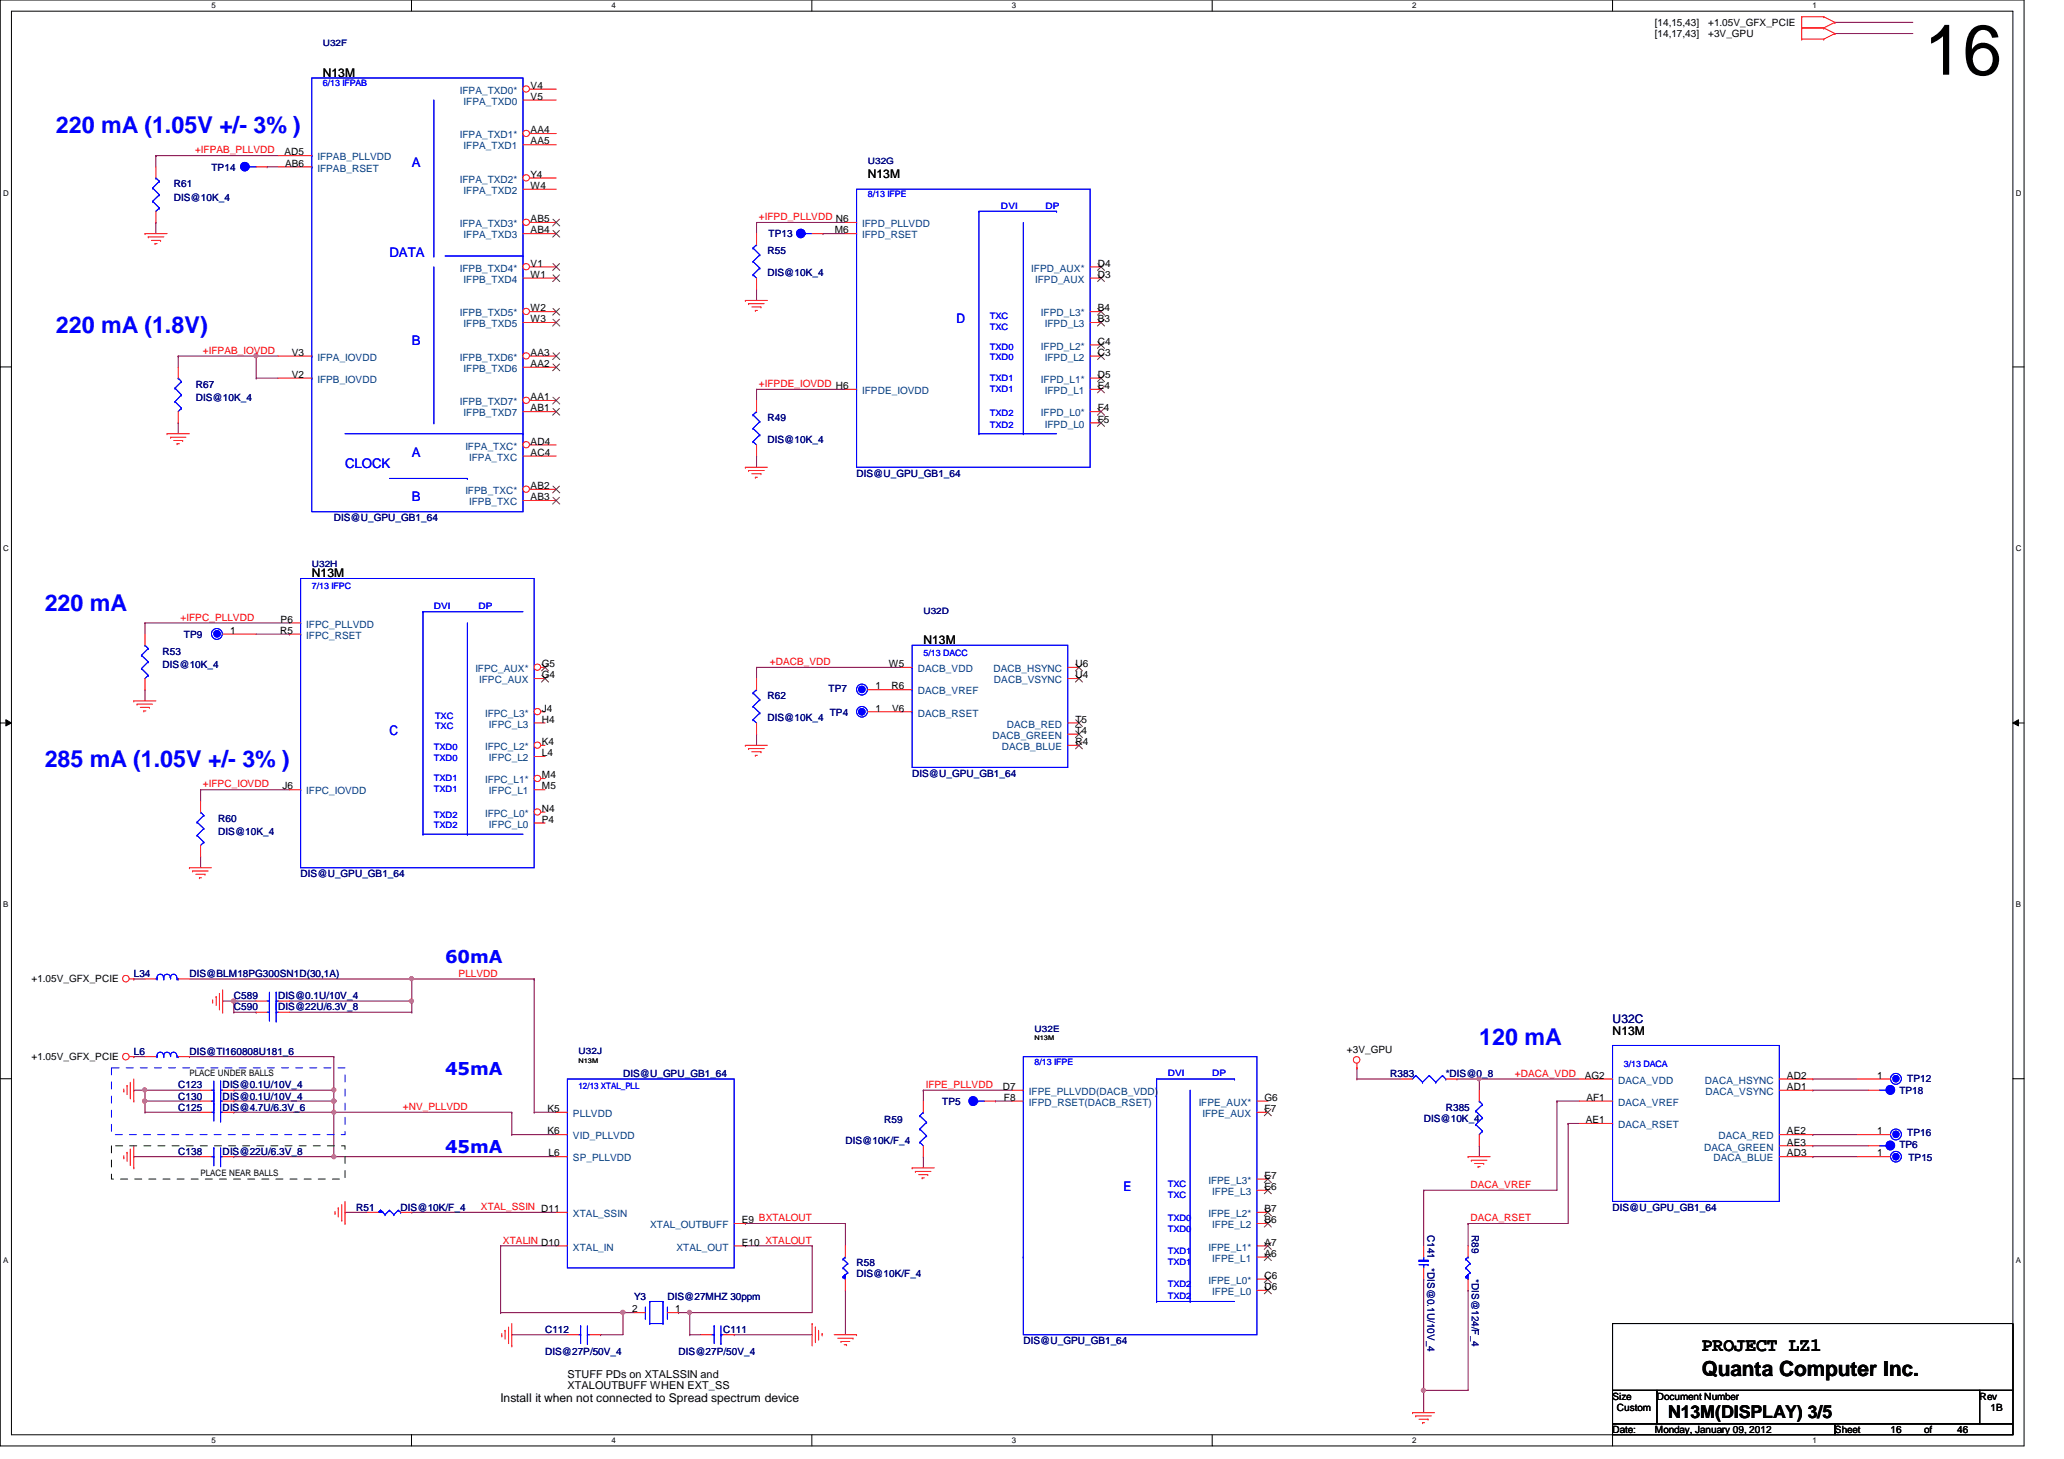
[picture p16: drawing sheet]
<svg xmlns="http://www.w3.org/2000/svg" width="297mm" height="210mm" viewBox="0 0 297 210" stroke-linecap="round" stroke-linejoin="round" font-family="sans-serif">
<defs><g id="words">
<text font-size="10.2" x="276.9" y="10.8">16</text>
<g font-size="3.3" fill="#00f">
<text x="8" y="19.1">220 mA (1.05V +/- 3% )</text>
<text x="8" y="48">220 mA (1.8V)</text>
<text x="6.4" y="88">220 mA</text>
<text x="6.4" y="110.4">285 mA (1.05V +/- 3% )</text>
<text x="212.9" y="150.4">120 mA</text>
</g>
<text font-size="3" x="244.9" y="198">Quanta Computer Inc.</text>
<text font-size="2.7" x="244.9" y="194.3">PROJECT LZ1</text>
<g font-size="2.5" fill="#00f">
<text x="64" y="138.6">60mA</text>
<text x="64" y="154.6">45mA</text>
<text x="64" y="165.8">45mA</text>
</g>
<text font-size="2.5" x="240.1" y="204">N13M(DISPLAY) 3/5</text>
<g font-size="1.9" fill="#00f">
<text x="59.3" y="24.1">A</text>
<text x="56" y="36.9">DATA</text>
<text x="137.7" y="46.5">D</text>
<text x="59.3" y="49.7">B</text>
<text x="59.3" y="65.7">A</text>
<text x="49.7" y="67.3">CLOCK</text>
<text x="59.3" y="72.1">B</text>
<text x="56" y="105.7">C</text>
<text x="161.7" y="171.3">E</text>
</g>
<g font-size="1.7">
<text x="46.4" y="11">N13M</text>
<text x="124.9" y="25.6">N13M</text>
<text x="44.9" y="83.1">N13M</text>
<text x="132.9" y="92.7">N13M</text>
<text x="232.1" y="148.8">N13M</text>
<text x="72" y="201.6">Install it when not connected to Spread spectrum device</text>
</g>
<text font-size="1.7" fill="#000080" x="232.1" y="147.2">U32C</text>
<g font-size="1.6">
<text x="81.7" y="199.9">XTALOUTBUFF WHEN EXT_SS</text>
<text x="81.7" y="198.3">STUFF PDs on XTALSSIN and</text>
</g>
<g font-size="1.4">
<text x="238.2" y="3.8">[14,15,43]</text>
<text x="238.2" y="5.4">[14,17,43]</text>
<text x="245.8" y="3.8">+1.05V_GFX_PCIE</text>
<text x="245.8" y="5.4">+3V_GPU</text>
<text x="76.4" y="12.8">V4</text>
<text x="76.4" y="14.4">V5</text>
<text x="40.9" y="22.4">AD5</text>
<text x="41" y="24">AB6</text>
<text x="76.4" y="19.2">AA4</text>
<text x="76.4" y="20.8">AA5</text>
<text x="76.4" y="25.6">Y4</text>
<text x="76.4" y="27.2">W4</text>
<text x="76.4" y="32">AB5</text>
<text x="76.4" y="33.6">AB4</text>
<text x="120.1" y="33.6">M6</text>
<text x="76.4" y="38.4">V1</text>
<text x="76.4" y="40">W1</text>
<text x="158" y="40">D3</text>
<text x="158" y="38.4">D4</text>
<text x="76.4" y="44.8">W2</text>
<text x="76.4" y="46.4">W3</text>
<text x="158" y="44.8">B4</text>
<text x="158" y="46.4">B3</text>
<text x="42" y="51.2">V3</text>
<text x="76.4" y="51.2">AA3</text>
<text x="76.4" y="52.8">AA2</text>
<text x="158" y="49.6">C4</text>
<text x="158" y="51.2">C3</text>
<text x="42" y="54.4">V2</text>
<text x="76.4" y="57.6">AA1</text>
<text x="76.4" y="59.2">AB1</text>
<text x="158" y="59.2">F4</text>
<text x="158" y="54.4">D5</text>
<text x="158" y="56">E4</text>
<text x="76.4" y="65.6">AC4</text>
<text x="76.4" y="64">AD4</text>
<text x="158" y="60.8">F5</text>
<text x="76.4" y="72">AB3</text>
<text x="76.4" y="70.4">AB2</text>
<text x="40.4" y="89.6">P6</text>
<text x="33.1" y="91.2">1</text>
<text x="40.3" y="91.2">R5</text>
<text x="78" y="96">G5</text>
<text x="127.9" y="96">W5</text>
<text x="154.8" y="96">U6</text>
<text x="78" y="97.6">G4</text>
<text x="126" y="99.2">1</text>
<text x="128.3" y="99.2">R6</text>
<text x="154.8" y="97.6">U4</text>
<text x="78" y="107.2">K4</text>
<text x="78" y="102.4">J4</text>
<text x="78" y="104">H4</text>
<text x="126" y="102.4">1</text>
<text x="128.4" y="102.4">V6</text>
<text x="154.8" y="107.2">R4</text>
<text x="154.8" y="105.6">T4</text>
<text x="154.8" y="104">T5</text>
<text x="40.6" y="113.6">J6</text>
<text x="78" y="112">M4</text>
<text x="78" y="108.8">L4</text>
<text x="78" y="113.6">M5</text>
<text x="78" y="116.8">N4</text>
<text x="78" y="118.4">P4</text>
<text x="4.5" y="141.2">+1.05V_GFX_PCIE</text>
<text x="4.5" y="152.4">+1.05V_GFX_PCIE</text>
<text x="193.8" y="151.5">+3V_GPU</text>
<text x="228.1" y="155.2">AG2</text>
<text x="257.2" y="155.2">AD2</text>
<text x="270.2" y="155.2">1</text>
<text x="78.8" y="160">K5</text>
<text x="144.3" y="156.8">D7</text>
<text x="144.5" y="158.4">F8</text>
<text x="182" y="158.4">G6</text>
<text x="182" y="160">F7</text>
<text x="228.2" y="161.6">AE1</text>
<text x="228.3" y="158.4">AF1</text>
<text x="257.2" y="156.8">AD1</text>
<text x="78.8" y="163.2">K6</text>
<text x="78.9" y="166.4">L6</text>
<text x="257.2" y="163.2">AE2</text>
<text x="257.2" y="166.4">AD3</text>
<text x="257.2" y="164.8">AE3</text>
<text x="270.2" y="163.2">1</text>
<text x="270.2" y="166.4">1</text>
<text x="182" y="169.6">E7</text>
<text x="182" y="171.2">E6</text>
<text x="106.8" y="179.2">E10 XTALOUT</text>
<text x="106.8" y="176">E9 BXTALOUT</text>
<text x="182" y="179.2">A7</text>
<text x="182" y="174.4">B7</text>
<text x="182" y="176">B6</text>
<text x="182" y="184">C6</text>
<text x="182" y="180.8">A6</text>
<text x="182" y="185.6">D6</text>
<text x="91" y="188.8">2</text>
<text x="97.2" y="188.8">1</text>
<text x="232.1" y="201.4">Size</text>
<text x="232.7" y="203">Custom</text>
<text x="238.5" y="201.4">Document Number</text>
<text x="284.9" y="201.4">Rev</text>
<text x="286.5" y="203">1B</text>
<text x="232.1" y="206.2">Date:</text>
<text x="238.2" y="206.2">Monday, January 09, 2012</text>
<text x="264.1" y="206.2">Sheet</text>
<text x="272.1" y="206.2">16</text>
<text x="276.9" y="206.2">of</text>
<text x="281.7" y="206.2">46</text>
</g>
<g font-size="1.4" fill="#004080">
<text x="66.2" y="13.5">IFPA_TXD0*</text>
<text x="66.7" y="15.1">IFPA_TXD0</text>
<text x="45.7" y="23.1">IFPAB_PLLVDD</text>
<text x="66.2" y="19.9">IFPA_TXD1*</text>
<text x="66.7" y="21.5">IFPA_TXD1</text>
<text x="45.7" y="24.7">IFPAB_RSET</text>
<text x="66.2" y="26.3">IFPA_TXD2*</text>
<text x="66.7" y="27.9">IFPA_TXD2</text>
<text x="66.2" y="32.7">IFPA_TXD3*</text>
<text x="66.7" y="34.3">IFPA_TXD3</text>
<text x="124.1" y="34.3">IFPD_RSET</text>
<text x="124.1" y="32.7">IFPD_PLLVDD</text>
<text x="66.2" y="39.1">IFPB_TXD4*</text>
<text x="66.7" y="40.7">IFPB_TXD4</text>
<text x="148.4" y="39.1">IFPD_AUX*</text>
<text x="149" y="40.7">IFPD_AUX</text>
<text x="66.2" y="45.5">IFPB_TXD5*</text>
<text x="66.7" y="47.1">IFPB_TXD5</text>
<text x="149.8" y="45.5">IFPD_L3*</text>
<text x="150.4" y="47.1">IFPD_L3</text>
<text x="45.7" y="51.9">IFPA_IOVDD</text>
<text x="66.2" y="51.9">IFPB_TXD6*</text>
<text x="66.7" y="53.5">IFPB_TXD6</text>
<text x="149.8" y="50.3">IFPD_L2*</text>
<text x="150.4" y="51.9">IFPD_L2</text>
<text x="45.7" y="55.1">IFPB_IOVDD</text>
<text x="66.2" y="58.3">IFPB_TXD7*</text>
<text x="66.7" y="59.9">IFPB_TXD7</text>
<text x="124.1" y="56.7">IFPDE_IOVDD</text>
<text x="149.8" y="59.9">IFPD_L0*</text>
<text x="149.8" y="55.1">IFPD_L1*</text>
<text x="150.4" y="56.7">IFPD_L1</text>
<text x="67" y="64.7">IFPA_TXC*</text>
<text x="150.4" y="61.5">IFPD_L0</text>
<text x="67" y="71.1">IFPB_TXC*</text>
<text x="67.5" y="66.3">IFPA_TXC</text>
<text x="67.5" y="72.7">IFPB_TXC</text>
<text x="44.1" y="91.9">IFPC_RSET</text>
<text x="44.1" y="90.3">IFPC_PLLVDD</text>
<text x="68.4" y="96.7">IFPC_AUX*</text>
<text x="69" y="98.3">IFPC_AUX</text>
<text x="132.1" y="99.9">DACB_VREF</text>
<text x="132.1" y="96.7">DACB_VDD</text>
<text x="143" y="96.7">DACB_HSYNC</text>
<text x="143" y="98.3">DACB_VSYNC</text>
<text x="69.8" y="107.9">IFPC_L2*</text>
<text x="69.8" y="103.1">IFPC_L3*</text>
<text x="70.4" y="104.7">IFPC_L3</text>
<text x="132.1" y="103.1">DACB_RSET</text>
<text x="142.8" y="106.3">DACB_GREEN</text>
<text x="144.2" y="107.9">DACB_BLUE</text>
<text x="144.9" y="104.7">DACB_RED</text>
<text x="69.8" y="112.7">IFPC_L1*</text>
<text x="70.4" y="109.5">IFPC_L2</text>
<text x="44.1" y="114.3">IFPC_IOVDD</text>
<text x="69.8" y="117.5">IFPC_L0*</text>
<text x="70.4" y="119.1">IFPC_L0</text>
<text x="70.4" y="114.3">IFPC_L1</text>
<text x="232.9" y="155.9">DACA_VDD</text>
<text x="245.4" y="155.9">DACA_HSYNC</text>
<text x="82.5" y="160.7">PLLVDD</text>
<text x="148.1" y="159.1">IFPD_RSET(DACB_RSET)</text>
<text x="148.1" y="157.5">IFPE_PLLVDD(DACB_VDD)</text>
<text x="172.5" y="159.1">IFPE_AUX*</text>
<text x="173.1" y="160.7">IFPE_AUX</text>
<text x="232.9" y="159.1">DACA_VREF</text>
<text x="245.4" y="157.5">DACA_VSYNC</text>
<text x="82.5" y="167.1">SP_PLLVDD</text>
<text x="82.5" y="163.9">VID_PLLVDD</text>
<text x="232.9" y="162.3">DACA_RSET</text>
<text x="245.2" y="165.5">DACA_GREEN</text>
<text x="246.6" y="167.1">DACA_BLUE</text>
<text x="247.3" y="163.9">DACA_RED</text>
<text x="173.9" y="170.3">IFPE_L3*</text>
<text x="174.5" y="171.9">IFPE_L3</text>
<text x="82.5" y="175.1">XTAL_SSIN</text>
<text x="82.5" y="179.9">XTAL_IN</text>
<text x="93.6" y="176.7">XTAL_OUTBUFF</text>
<text x="97.4" y="179.9">XTAL_OUT</text>
<text x="173.9" y="179.9">IFPE_L1*</text>
<text x="173.9" y="175.1">IFPE_L2*</text>
<text x="174.5" y="176.7">IFPE_L2</text>
<text x="173.9" y="184.7">IFPE_L0*</text>
<text x="174.5" y="181.5">IFPE_L1</text>
<text x="174.5" y="186.3">IFPE_L0</text>
</g>
<g font-size="1.4" fill="#f00">
<text x="28.1" y="22.1">+IFPAB_PLLVDD</text>
<text x="109.2" y="31.7">+IFPD_PLLVDD N6</text>
<text x="29.2" y="50.9">+IFPAB_IOVDD</text>
<text x="109.2" y="55.7">+IFPDE_IOVDD H6</text>
<text x="26" y="89.3">+IFPC_PLLVDD</text>
<text x="110.8" y="95.7">+DACB_VDD</text>
<text x="29.2" y="113.3">+IFPC_IOVDD</text>
<text x="66" y="140.5">PLLVDD</text>
<text x="218" y="154.9">+DACA_VDD</text>
<text x="58" y="159.7">+NV_PLLVDD</text>
<text x="133.2" y="156.5">IFPE_PLLVDD</text>
<text x="211.6" y="170.9">DACA_VREF</text>
<text x="69.2" y="174.1">XTAL_SSIN D11</text>
<text x="72.4" y="178.9">XTALIN D10</text>
<text x="211.6" y="175.7">DACA_RSET</text>
</g>
<g font-size="1.4" fill="#000080">
<text x="25" y="27">R61</text>
<text x="25" y="28.9">DIS@10K_4</text>
<text x="30.4" y="24.6">TP14</text>
<text x="110.6" y="34.2">TP13</text>
<text x="110.4" y="36.6">R55</text>
<text x="110.4" y="39.8">DIS@10K_4</text>
<text x="28.2" y="55.8">R67</text>
<text x="28.2" y="57.7">DIS@10K_4</text>
<text x="110.4" y="60.6">R49</text>
<text x="110.4" y="63.8">DIS@10K_4</text>
<text x="123.3" y="68.6">DIS@U_GPU_GB1_64</text>
<text x="48" y="75">DIS@U_GPU_GB1_64</text>
<text x="23.4" y="94.2">R53</text>
<text x="26.5" y="91.8">TP9</text>
<text x="23.4" y="96.1">DIS@10K_4</text>
<text x="110.4" y="100.6">R62</text>
<text x="119.2" y="99.6">TP7</text>
<text x="110.4" y="103.8">DIS@10K_4</text>
<text x="119.4" y="103">TP4</text>
<text x="131.3" y="111.8">DIS@U_GPU_GB1_64</text>
<text x="31.4" y="118.2">R60</text>
<text x="31.4" y="120.1">DIS@10K_4</text>
<text x="43.3" y="126.2">DIS@U_GPU_GB1_64</text>
<text x="19.3" y="140.6">L34</text>
<text x="27.3" y="140.6">DIS@BLM18PG300SN1D(30,1A)</text>
<text x="33.7" y="143.8">C589</text>
<text x="40" y="143.8">DIS@0.1U/10V_4</text>
<text x="33.7" y="145.4">C590</text>
<text x="40" y="145.4">DIS@22U/6.3V_8</text>
<text x="19.3" y="151.8">L6</text>
<text x="27.3" y="151.8">DIS@TI160808U181_6</text>
<text x="89.7" y="155">DIS@U_GPU_GB1_64</text>
<text x="200.1" y="155">R383</text>
<text x="208.1" y="155">*DIS@0_8</text>
<text x="274.5" y="155.6">TP12</text>
<text x="25.7" y="156.6">C123</text>
<text x="25.7" y="158.2">C130</text>
<text x="25.7" y="159.8">C125</text>
<text x="32" y="156.6">DIS@0.1U/10V_4</text>
<text x="32" y="158.2">DIS@0.1U/10V_4</text>
<text x="32" y="159.8">DIS@4.7U/6.3V_6</text>
<text x="127.3" y="161.5">R59</text>
<text x="135.6" y="159">TP5</text>
<text x="204.9" y="161.4">DIS@10K_4</text>
<text x="208.1" y="159.8">R385</text>
<text x="273.3" y="157.4">TP18</text>
<text x="25.7" y="166.2">C138</text>
<text x="32" y="166.2">DIS@22U/6.3V_8</text>
<text x="121.7" y="164.6">DIS@10K/F_4</text>
<text x="273.3" y="165.2">TP6</text>
<text x="274.5" y="163.4">TP16</text>
<text x="274.7" y="167">TP15</text>
<text x="51.3" y="174.2">R51</text>
<text x="57.7" y="174.2">DIS@10K/F_4</text>
<text x="205.4" y="177.6" transform="rotate(90 205.4 177.6)">C141</text>
<text x="211.8" y="177.6" transform="rotate(90 211.8 177.6)">R89</text>
<text x="232.1" y="174.2">DIS@U_GPU_GB1_64</text>
<text x="123.3" y="182.2">R58</text>
<text x="123.3" y="183.8">DIS@10K/F_4</text>
<text x="205.4" y="182.4" transform="rotate(90 205.4 182.4)">*DIS@0.1U/10V_4</text>
<text x="211.8" y="184" transform="rotate(90 211.8 184)">*DIS@124/F_4</text>
<text x="78.4" y="191.8">C112</text>
<text x="91.3" y="187">Y3</text>
<text x="96.1" y="187">DIS@27MHZ 30ppm</text>
<text x="104.1" y="191.8">C111</text>
<text x="78.4" y="195">DIS@27P/50V_4</text>
<text x="97.7" y="195">DIS@27P/50V_4</text>
<text x="147.3" y="193.4">DIS@U_GPU_GB1_64</text>
</g>
<g font-size="1.3" fill="#000080">
<text x="46.4" y="6.6">U32F</text>
<text x="124.9" y="23.6">U32G</text>
<text x="44.9" y="81.5">U32H</text>
<text x="132.9" y="88.3">U32D</text>
<text x="148.9" y="148.4">U32E</text>
<text x="83.3" y="151.6">U32J</text>
</g>
<g font-size="1.3" fill="#00f">
<text x="46.4" y="12.4">6/13 IFPAB</text>
<text x="124.9" y="28.4">8/13 IFPE</text>
<text x="144.1" y="30">DVI</text>
<text x="150.4" y="30">DP</text>
<text x="142.4" y="47.5">TXC</text>
<text x="142.4" y="45.8">TXC</text>
<text x="142.4" y="51.8">TXD0</text>
<text x="142.4" y="50.3">TXD0</text>
<text x="142.4" y="56.4">TXD1</text>
<text x="142.4" y="54.8">TXD1</text>
<text x="142.4" y="59.9">TXD2</text>
<text x="142.4" y="61.5">TXD2</text>
<text x="44.9" y="84.7">7/13 IFPC</text>
<text x="62.4" y="87.6">DVI</text>
<text x="68.9" y="87.6">DP</text>
<text x="132.9" y="94.3">5/13 DACC</text>
<text x="62.4" y="107.9">TXD0</text>
<text x="62.6" y="103.5">TXC</text>
<text x="62.6" y="104.9">TXC</text>
<text x="62.4" y="109.5">TXD0</text>
<text x="62.4" y="112.4">TXD1</text>
<text x="62.4" y="119.1">TXD2</text>
<text x="62.4" y="117.7">TXD2</text>
<text x="62.4" y="114">TXD1</text>
<text x="148.9" y="153.2">8/13 IFPE</text>
<text x="168.1" y="154.8">DVI</text>
<text x="174.5" y="154.8">DP</text>
<text x="233.7" y="153.5">3/13 DACA</text>
<text x="83.3" y="156.7">12/13 XTAL_PLL</text>
<text x="168.1" y="172.4">TXC</text>
<text x="168.1" y="170.8">TXC</text>
<text x="168.1" y="177.2">TXD0</text>
<text x="168.1" y="175.6">TXD0</text>
<text x="168.1" y="182">TXD1</text>
<text x="168.1" y="180.4">TXD1</text>
<text x="168.1" y="185.2">TXD2</text>
<text x="168.1" y="186.8">TXD2</text>
</g>
<g font-size="1.3">
<text x="27.3" y="154.8">PLACE UNDER BALLS</text>
<text x="28.9" y="169.2">PLACE NEAR BALLS</text>
</g>
<g font-size="1.1">
<text x="30.4" y="1.1">5</text>
<text x="88" y="1.1">4</text>
<text x="145.6" y="1.1">3</text>
<text x="203.2" y="1.1">2</text>
<text x="260.9" y="1.1">1</text>
<text x=".5" y="28.2">D</text>
<text x="290.1" y="28.2">D</text>
<text x=".5" y="79.3">C</text>
<text x="290.1" y="79.3">C</text>
<text x=".5" y="130.6">B</text>
<text x="290.1" y="130.6">B</text>
<text x=".5" y="181.7">A</text>
<text x="290.1" y="181.7">A</text>
<text x="30.4" y="207.6">5</text>
<text x="88" y="207.6">4</text>
<text x="145.6" y="207.6">3</text>
<text x="203.2" y="207.6">2</text>
<text x="260.9" y="207.6">1</text>
</g>
<g font-size=".9">
<text x="148.9" y="149.7">N13M</text>
<text x="83.3" y="152.9">N13M</text>
</g>
</g></defs>
<path d="M0 0h291.3v208h-291.3zM1.6 1.6h288.1v204.8h-288.1z" fill="none" stroke="#000" stroke-width=".14"/>
<g fill="#fff">
<path d="M30.4 .2h.6v1.2h-.6z"/>
<path d="M30.4 206.6h.6v1.2h-.6z"/>
</g>
<path d="M59.2 0v1.6M59.2 206.4v1.6" fill="none" stroke="#000" stroke-width=".14"/>
<g fill="#fff">
<path d="M88 .2h.6v1.2h-.6z"/>
<path d="M88 206.6h.6v1.2h-.6z"/>
</g>
<path d="M116.8 0v1.6M116.8 206.4v1.6" fill="none" stroke="#000" stroke-width=".14"/>
<g fill="#fff">
<path d="M145.6 .2h.6v1.2h-.6z"/>
<path d="M145.6 206.6h.6v1.2h-.6z"/>
</g>
<path d="M174.5 0v1.6M174.5 206.4v1.6" fill="none" stroke="#000" stroke-width=".14"/>
<g fill="#fff">
<path d="M203.2 .2h.6v1.2h-.6z"/>
<path d="M203.2 206.6h.6v1.2h-.6z"/>
</g>
<path d="M232.1 0v1.6M232.1 206.4v1.6" fill="none" stroke="#000" stroke-width=".14"/>
<g fill="#fff">
<path d="M260.9 .2h.5v1.2h-.5z"/>
<path d="M260.9 206.6h.5v1.2h-.5z"/>
<path d="M.5 27.2h.7v1.2h-.7z"/>
<path d="M290.1 27.2h.8v1.2h-.8z"/>
<path d="M.5 78.4h.7v1.1h-.7z"/>
<path d="M290.1 78.4h.8v1.1h-.8z"/>
</g>
<path d="M0 52.8h1.6M289.7 52.8h1.6" fill="none" stroke="#000" stroke-width=".14"/>
<g fill="#fff">
<path d="M.5 129.6h.7v1.2h-.7z"/>
<path d="M290.1 129.6h.7v1.2h-.7z"/>
</g>
<path d="M0 104h1.6M.8 103.5l.8 .5-.8 .4zM289.7 104l.8-.5v.9zM289.7 104h1.6" fill="none" stroke="#000" stroke-width=".14"/>
<path d="M.8 103.5l.8 .5-.8 .4zM289.7 104l.8-.5v.9z" fill="#000"/>
<g fill="#fff">
<path d="M.5 180.8h.7v1.1h-.7z"/>
<path d="M290.1 180.8h.7v1.1h-.7z"/>
</g>
<path d="M0 155.2h1.6M289.7 155.2h1.6" fill="none" stroke="#000" stroke-width=".14"/>
<path d="M38.4 24h.1M38.4 24h1.6M36.9 54.4h.1M36.9 51.2h.1M36.9 54.4h3.1M36.9 51.2v3.2M20.9 89.6h.1M20.9 89.6v1.6M28.9 113.6h.1M28.9 113.6h12.8" fill="none" stroke="#800040" stroke-width=".14"/>
<circle cx="36.8" cy="51.2" r=".3" fill="#f0f"/>
<circle cx="36.8" cy="51.2" r=".3" fill="none" stroke="#f0f" stroke-width=".14"/>
<g fill="none" stroke="#800040" stroke-width=".14">
<path d="M22.4 32h.1M22.4 22.4h.1M22.4 22.4v1.6M22.4 32v1.6M22.4 22.4h17.6M108.9 32h.1M108.9 32v1.6M108.9 32h12.8M118.4 33.6h.1M118.4 33.6h3.3M25.7 51.2h.1M25.7 51.2h14.3"/>
<path d="M25.7 51.2v1.6M36.9 51.2h.1M108.9 41.6h.1M108.9 56h.1M108.9 41.6v1.6M108.9 56v1.6M108.9 56h12.8M25.7 60.8h.1M25.7 60.8v1.6M108.9 65.6h.1M108.9 65.6v1.6M20.9 99.2h.1"/>
<path d="M20.9 89.6h.1M20.9 99.2v1.6M20.9 89.6h20.8M36.9 91.2h4.8M41.7 91.2h.1M108.9 96h.1M108.9 96v1.6M108.9 96h20.8M28.9 113.6h.1M28.9 113.6v1.6M108.9 105.6h.1M108.9 105.6v1.6"/>
<path d="M28.9 123.2h.1M28.9 123.2v1.6M212.9 155.2h.1M212.9 155.2h14.4M212.9 164.8h.1M212.9 164.8v1.6"/>
</g>
<circle cx="212.8" cy="155.2" r=".3" fill="#f0f"/>
<circle cx="212.8" cy="155.2" r=".3" fill="none" stroke="#f0f" stroke-width=".14"/>
<g fill="none" stroke="#800040" stroke-width=".14">
<path d="M19.3 152h.1M19.3 152h1.6M27.3 152h.1M27.3 152h20.7M48 156.8h.1M48 156.8v1.6M132.9 156.8h.1M132.9 156.8v1.6M132.9 156.8h12.8M212.9 155.2h.1M212.9 155.2v1.6M132.9 166.4h.1"/>
<path d="M132.9 166.4v1.6"/>
</g>
<circle cx="48" cy="158.4" r=".3" fill="#f0f"/>
<circle cx="48" cy="158.4" r=".3" fill="none" stroke="#f0f" stroke-width=".14"/>
<circle cx="48" cy="156.8" r=".3" fill="#f0f"/>
<circle cx="48" cy="156.8" r=".3" fill="none" stroke="#f0f" stroke-width=".14"/>
<g fill="none" stroke="#800040" stroke-width=".14">
<path d="M49.7 174.4h.1M49.7 174.4h3.2M59.3 174.4h.1M59.3 174.4h20.7M72 179.2h.1M72 179.2h8M72 179.2v9.6M73.7 160h.1M73.7 163.2h.1M73.7 160v3.2M73.7 163.2h6.3M107.3 176h.1"/>
<path d="M107.3 179.2h.1M107.3 179.2h9.6M107.3 176h14.4M116.9 179.2h.1M116.9 179.2v9.6M73.7 192h.1M73.7 192h8M86.4 192h.1M89.7 188.8h.1M89.7 188.8v3.2h-3.3M89.7 188.8h1.6M99.3 192h.1"/>
<path d="M99.3 192h1.6"/>
</g>
<circle cx="89.6" cy="188.8" r=".31" fill="#f0f"/>
<circle cx="89.6" cy="188.8" r=".31" fill="none" stroke="#f0f" stroke-width=".14"/>
<path d="M99.3 188.8h.1M99.3 188.8v3.2M99.3 188.8h17.6" fill="none" stroke="#800040" stroke-width=".14"/>
<circle cx="99.2" cy="188.8" r=".3" fill="#f0f"/>
<circle cx="99.2" cy="188.8" r=".3" fill="none" stroke="#f0f" stroke-width=".14"/>
<g fill="none" stroke="#800040" stroke-width=".14">
<path d="M33.7 156.8h.1M33.7 158.4h.1M33.7 158.4h14.3M33.7 156.8h14.3M76.9 140.8h.1M76.9 140.8v19.2M143.3 158.4h.1M143.3 158.4h2.4M195.3 153.6h.1M195.3 155.2h.1M195.3 153.6v1.6M195.3 155.2h6.4"/>
<path d="M209.7 155.2h.1M209.7 155.2h3.2M224.1 158.4h.1M224.1 158.4h3.2M224.1 158.4v12.8h-19.2M260.9 156.8h.1M260.9 156.8h8M48 166.4h.1M48 166.4h32M121.7 176h.1M121.7 176v3.2M204.9 171.2h.1"/>
<path d="M211.3 176h.1M225.7 161.6h.1M225.7 161.6v14.4h-14.4M225.7 161.6h1.6M260.9 164.8h.1M260.9 164.8h8M72 188.8h.1M72 188.8h17.7M97.7 188.8h.1M97.7 188.8h1.6M105.7 192h.1M105.7 192h11.2"/>
<path d="M121.7 185.6h.1M121.7 185.6v6.4"/>
</g>
<circle cx="48" cy="158.4" r=".3" fill="#f0f"/>
<circle cx="48" cy="158.4" r=".3" fill="none" stroke="#f0f" stroke-width=".14"/>
<path d="M48 160h.1M48 160v6.4" fill="none" stroke="#800040" stroke-width=".14"/>
<circle cx="48" cy="166.4" r=".3" fill="#f0f"/>
<circle cx="48" cy="166.4" r=".3" fill="none" stroke="#f0f" stroke-width=".14"/>
<path d="M20.9 156.8h.1M20.9 156.8h8" fill="none" stroke="#800040" stroke-width=".14"/>
<circle cx="20.8" cy="156.8" r=".3" fill="#f0f"/>
<circle cx="20.8" cy="156.8" r=".3" fill="none" stroke="#f0f" stroke-width=".14"/>
<path d="M20.9 158.4h.1M20.9 158.4h8" fill="none" stroke="#800040" stroke-width=".14"/>
<circle cx="20.8" cy="158.4" r=".3" fill="#f0f"/>
<circle cx="20.8" cy="158.4" r=".3" fill="none" stroke="#f0f" stroke-width=".14"/>
<path d="M19.3 156.8h.1M19.3 156.8h1.6M20.9 156.8h.1M20.9 156.8v1.6M48 160h.1M48 160h25.7" fill="none" stroke="#800040" stroke-width=".14"/>
<circle cx="48" cy="160" r=".3" fill="#f0f"/>
<circle cx="48" cy="160" r=".3" fill="none" stroke="#f0f" stroke-width=".14"/>
<g fill="none" stroke="#800040" stroke-width=".14">
<path d="M48 152h.1M48 152v4.8M260.9 155.2h.1M260.9 155.2h6.4M19.3 166.4h.1M19.3 166.4h9.6M33.7 166.4h.1M33.7 166.4h14.3M204.9 171.2h.1M204.9 171.2v8M211.3 176h.1M211.3 176v3.2"/>
<path d="M260.9 163.2h.1M260.9 166.4h.1M260.9 166.4h6.4M260.9 163.2h6.4M204.9 200h.1M204.9 200v3.2"/>
</g>
<circle cx="204.8" cy="200" r=".3" fill="#f0f"/>
<circle cx="204.8" cy="200" r=".3" fill="none" stroke="#f0f" stroke-width=".14"/>
<path d="M264.1 3.2h.1M264.1 4.8h.1M264.1 3.2h11.2M264.1 4.8h11.2M20.9 158.4h.1M20.9 158.4v1.6M76.9 160h.1M76.9 160h3.1M211.3 185.6h.1M211.3 185.6v14.4h-6.4M204.9 200h.1" fill="none" stroke="#800040" stroke-width=".14"/>
<circle cx="20.8" cy="158.4" r=".3" fill="#f0f"/>
<circle cx="20.8" cy="158.4" r=".3" fill="none" stroke="#f0f" stroke-width=".14"/>
<path d="M48 158.4h.1M48 158.4v1.6h-14.3M20.9 160h.1M20.9 160h8M33.7 160h.1M204.9 184h.1M204.9 184v16" fill="none" stroke="#800040" stroke-width=".14"/>
<circle cx="48" cy="158.4" r=".3" fill="#f0f"/>
<circle cx="48" cy="158.4" r=".3" fill="none" stroke="#f0f" stroke-width=".14"/>
<path d="M19.3 140.8h.1M19.3 140.8h1.6M32 144h.1M32 144h4.9M33.7 144h.1" fill="none" stroke="#800040" stroke-width=".14"/>
<circle cx="33.6" cy="144" r=".31" fill="#f0f"/>
<circle cx="33.6" cy="144" r=".31" fill="none" stroke="#f0f" stroke-width=".14"/>
<path d="M33.7 145.6h.1M33.7 144v1.6M33.7 145.6h3.2M36.9 145.6h.1M41.7 144h17.6M59.3 144h.1" fill="none" stroke="#800040" stroke-width=".14"/>
<circle cx="59.2" cy="144" r=".3" fill="#f0f"/>
<circle cx="59.2" cy="144" r=".3" fill="none" stroke="#f0f" stroke-width=".14"/>
<path d="M41.7 145.6h17.6M59.3 140.8h.1M59.3 145.6h.1M59.3 144h.1M59.3 140.8v4.8M59.3 140.8h17.6M76.9 140.8h.1" fill="none" stroke="#800040" stroke-width=".14"/>
<circle cx="59.2" cy="140.8" r=".3" fill="#f0f"/>
<circle cx="59.2" cy="140.8" r=".3" fill="none" stroke="#f0f" stroke-width=".14"/>
<path d="M27.3 140.8h32M59.3 140.8h.1" fill="none" stroke="#800040" stroke-width=".14"/>
<g fill="none" stroke="#f00" stroke-width=".14">
<path d="M259.3 4h.1M259.3 2.4h.1M259.3 5.6h.1M259.3 4h3.2M259.3 2.4v3.2M259.3 2.4h3.2M259.3 5.6h3.2M262.5 4h.1M262.5 2.4h.1M262.5 5.6h.1M262.5 2.4l1.6 .8M262.5 4l1.6 .8"/>
<path d="M264.1 3.2h.1M264.1 4.8h.1M264.1 3.2l-1.6 .8M264.1 4.8l-1.6 .8M20.9 33.6h.1M20.9 33.6h3.1M21.3 34.1h.1M21.3 34.1h2.3M21.8 34.6h1.3M22.3 35.1h.1M22.3 35.1h.3M23.1 34.6h.1"/>
<path d="M25.7 52.8v1.6M25.7 59.2v1.6M107.3 43.2h.1M107.3 43.2h3.1M107.7 43.7h.1M107.7 43.7h2.3M108.2 44.2h1.3M108.7 44.7h.1M108.7 44.7h.3M108.9 57.6v1.6M109.5 44.2h.1M24 62.4h.1"/>
<path d="M24 62.4h3.3M24.6 62.9h.1M24.6 62.9h2.2M25 63.4h1.3M25.5 63.8h.1M25.5 63.8h.3M26.3 63.4h.1M107.3 67.2h.1M107.3 67.2h3.1M107.7 67.7h.1M107.7 67.7h2.3M108.2 68.2h1.3"/>
<path d="M108.7 68.7h.1M108.7 68.7h.3M108.9 64v1.6M109.5 68.2h.1M108.9 97.6v1.6M19.3 100.8h.1M19.3 100.8h3.1M19.7 101.3h.1M19.7 101.3h2.3M20.2 101.8h1.3M20.7 102.3h.1M20.7 102.3h.3"/>
<path d="M21.5 101.8h.1M107.3 107.2h.1M107.3 107.2h3.1M107.7 107.7h.1M107.7 107.7h2.3M108.2 108.2h1.3M108.7 108.7h.1M108.7 108.7h.3M108.9 104v1.6M109.5 108.2h.1M27.3 124.8h.1M27.3 124.8h3.1"/>
<path d="M27.7 125.3h.1M27.7 125.3h2.3M28.2 125.8h1.3M28.7 126.3h.1M28.7 126.3h.3M29.5 125.8h.1M17.8 157h.1M17.8 156.7v.3M18.3 156.2h.1M18.3 156.2v1.3M18.6 152h.7M18.6 140.8h.7"/>
<path d="M18.8 157.9h.1M18.8 155.7v2.2M19.3 152h.1M19.3 158.4h.1M19.3 140.8h.1M19.3 155.2v3.2M20.9 140.8h1.5M25.7 140.8h1.6M28.9 156.8h1.5M30.6 144.2h.1M30.6 143.8v.4M31.1 143.4h.1"/>
<path d="M31.1 143.4v1.3M31.6 145.2h.1M31.6 142.9v2.3M32 145.6h.1M32 142.4v3.2M32 156.8h1.7M195.3 153.6h.1M195.3 153v.6M17.8 166.6h.1M17.8 166.3v.3M18.3 165.8h.1M18.3 165.8v1.3"/>
<path d="M18.8 167.6h.1M18.8 165.3v2.3M19.3 168h.1M19.3 164.8v3.2M48.2 174.6h.1M48.2 174.3v.3M48.7 173.8h.1M48.7 173.8v1.3M49.2 175.6h.1M49.2 173.3v2.3M49.7 176h.1M49.7 172.8v3.2"/>
<path d="M131.3 168h.1M131.3 168h3.1M131.7 168.5h.1M131.7 168.5h2.3M132.2 169h1.3M132.7 169.5h.1M132.7 169.5h.3M133.5 169h.1M211.3 166.4h.1M211.3 166.4h3.2M211.7 166.9h.1M211.7 166.9h2.3"/>
<path d="M212.2 167.4h1.3M212.7 167.9h.1M212.7 167.9h.3M213.5 167.4h.1M72.2 192.2h.1M72.2 191.9v.3M72.7 191.4h.1M72.7 191.4v1.3M73.2 193.2h.1M73.2 190.9v2.3M73.7 193.6h.1M73.7 190.4v3.2"/>
<path d="M116.9 190.4h.1M116.9 190.4v3.2M117.3 190.9h.1M117.3 190.9v2.3M117.8 192.7h.1M117.8 191.4v1.3M118.3 191.9h.1M118.3 191.9v.3M120.1 192h3.2M120.6 192.5h2.2M121 193h.1M121 193h1.3"/>
<path d="M121.5 193.5h.3M121.8 193.5h.1M122.8 192.5h.1M123.3 192h.1M203.3 203.2h.1M203.3 203.2h3.2M203.7 203.7h.1M203.7 203.7h2.3M204.2 204.2h1.3M204.7 204.7h.1M204.7 204.7h.3M205.5 204.2h.1"/>
<circle cx="18.1" cy="152" r=".47"/>
<circle cx="18.1" cy="140.8" r=".47"/>
<circle cx="195.2" cy="152.5" r=".47"/>
</g>
<path d="M232.1 190.4h57.6v9.6h-57.6zM232.1 200h6.4v4.9h-6.4zM232.1 204.9h32v1.5h-32zM238.5 200h46.4v4.9h-46.4zM264.1 204.9h25.6v1.5h-25.6zM284.9 200h4.8v4.9h-4.8z" fill="none" stroke="#000" stroke-width=".14"/>
<path d="M16 153.6h33.7v9.6h-33.7z" fill="none" stroke="#00f" stroke-width=".14" stroke-dasharray="1 1 1 1 1 1 1 1"/>
<path d="M16 164.8h33.7v4.8h-33.7z" fill="none" stroke="#004000" stroke-width=".14" stroke-dasharray="1 1 1 1 1 1 1 1"/>
<g fill="none" stroke="#00f" stroke-width=".14">
<path d="M25.2 57.8h.1M25.2 55.8h.1M25.2 57.8l.9 .9M25.2 55.8l.9 1M25.7 54.4h.1M25.7 54.4l.4 .5M26.1 58.7h.1M26.1 56.8h.1M26.1 54.9h.1M26.1 58.7l-.4 .5M26.1 56.8l-.9 1M26.1 54.9l-.9 .9"/>
<path d="M108.4 59.7h.1M108.4 59.7l.9 1M108.9 59.2h.1M108.9 59.2l-.5 .5M108.4 63.5h.1M108.4 61.6h.1M108.4 63.5l.5 .5M108.4 61.6l.9 1M109.3 62.6h.1M109.3 60.7h.1M109.3 62.6l-.9 .9M109.3 60.7l-.9 .9"/>
<path d="M108.4 99.7h.1M108.4 99.7l.9 1M108.9 99.2h.1M108.9 99.2l-.5 .5M108.4 103.5h.1M108.4 101.6h.1M108.4 103.5l.5 .5M108.4 101.6l.9 1M109.3 102.6h.1M109.3 100.7h.1M109.3 102.6l-.9 .9M109.3 100.7l-.9 .9"/>
<path d="M22.4 140.8h.2M22.6 140.8h.1M22.6 140.7h.1M22.6 140.7v.1M23.5 140.6a.47 .47 0 0 0-.7-.4l-.1 .2-.1 .3M23.6 140.8h.1M24.5 140.6a.46 .46 0 0 0-.5-.4 .46 .46 0 0 0-.4 .5v.1M24.6 140.7h.1M24.6 140.7v.1M25.4 140.6a.42 .42 0 0 0-.3-.4 .42 .42 0 0 0-.5 .2v.3M25.5 140.8h.1M25.5 140.8h.2"/>
<path d="M25.5 140.7v.1M25.7 140.8h.1M30.4 156.8h.4M30.8 158.1h.1M30.8 156.8h.1M30.8 155.5v2.6M31.7 156.8h.1M31.7 155.5h.1M31.7 156.8h.3M31.7 155.5v2.6"/>
</g>
<circle cx="272.8" cy="155.2" r=".46" fill="#00f"/>
<g fill="none" stroke="#00f" stroke-width=".14">
<circle cx="272.8" cy="155.2" r=".46"/>
<circle cx="272.9" cy="155.2" r=".78"/>
</g>
<circle cx="272.8" cy="155.2" r=".46" fill="#00f"/>
<g fill="none" stroke="#00f" stroke-width=".14">
<path d="M38.4 145.6h.4M38.8 145.6h.1M38.8 144.4h.1M38.8 144.4v2.5M39.7 146.9h.1M39.7 145.6h.1M39.7 145.6h.3M39.7 144.4v2.5M81.7 155.2h24v27.2h-24zM232.1 150.4h24v22.4h-24zM232.1 155.2h.1M232.1 158.4h.1"/>
<path d="M30.4 166.4h.4M30.8 166.4h.1M30.8 165.1h.1M30.8 165.1v2.6M31.7 167.7h.1M31.7 166.4h.1M31.7 166.4h.3M31.7 165.1v2.6M81.7 179.2h.1M81.7 174.4h.1M81.7 163.2h.1M81.7 166.4h.1"/>
<path d="M81.7 160h.1M232.1 161.6h.1"/>
<circle cx="272.8" cy="155.2" r=".46"/>
<circle cx="272.9" cy="155.2" r=".78"/>
</g>
<g fill="none" stroke="#f00" stroke-width=".14">
<path d="M36.9 145.6h1.5M40 145.6h1.7M227.3 155.2h4.8M227.3 158.4h4.8M256.1 155.2h4.8M256.1 156.8h4.8M267.3 155.2h4.8M28.9 166.4h1.5M32 166.4h1.7M80 166.4h1.7M80 163.2h1.7M80 174.4h1.7"/>
<path d="M80 160h1.7M80 179.2h1.7M105.7 179.2h1.6M105.7 176h1.6M227.3 161.6h4.8M256.1 166.4h4.8M256.1 164.8h4.8M256.1 163.2h4.8"/>
</g>
<circle cx="115.2" cy="33.6" r=".62" fill="#00f"/>
<g fill="none" stroke="#00f" stroke-width=".14">
<path d="M115.9 33.6h.1M115.9 33.6h1"/>
<circle cx="115.2" cy="33.6" r=".62"/>
</g>
<circle cx="115.2" cy="33.6" r=".62" fill="#00f"/>
<g fill="none" stroke="#00f" stroke-width=".14">
<path d="M115.9 33.6h.1M115.9 33.6h1M28.4 118.3h.1M28.4 118.3l.9 .9M28.9 116.8h.1M28.9 116.8l.4 .5M29.3 119.2h.1M29.3 117.3h.1M29.3 119.2l-.9 1M29.3 117.3l-.9 1M28.4 120.2h.1M28.4 120.2l.9 1"/>
<path d="M29.3 121.2h.1M29.3 121.2l-.4 .4M22.4 152h.2M22.6 152h.1M22.6 151.8h.1M22.6 151.8a.47 .47 0 0 1 .5-.4 .47 .47 0 0 1 .4 .4M22.6 151.8v.2M23.6 152h.1M24.5 151.8a.48 .48 0 0 0-.6-.4 .48 .48 0 0 0-.3 .6M24.6 151.8h.1M24.6 151.8a.44 .44 0 0 1 .4-.4 .44 .44 0 0 1 .4 .4M24.6 151.8v.2"/>
<path d="M25.5 152h.1M25.5 152h.2M25.5 151.8v.2M25.7 152h.1M102.4 192h.4M102.8 190.8h.1M102.8 192h.1M102.8 190.8v2.5M103.8 192h.1M103.8 193.3h.1M103.8 192h.3M103.8 190.8v2.5"/>
<circle cx="115.2" cy="33.6" r=".62"/>
</g>
<path d="M116.9 33.6h1.5M28.9 115.2v1.6M28.9 121.6v1.6M20.9 152h1.5M25.7 152h1.6M100.9 192h1.5M104.1 192h1.6" fill="none" stroke="#f00" stroke-width=".14"/>
<circle cx="124" cy="99.2" r=".47" fill="#00f"/>
<g fill="none" stroke="#00f" stroke-width=".14">
<circle cx="124" cy="99.2" r=".47"/>
<circle cx="124.1" cy="99.2" r=".78"/>
</g>
<circle cx="124" cy="99.2" r=".47" fill="#00f"/>
<g fill="none" stroke="#00f" stroke-width=".14">
<path d="M121.3 183.7h.1M121.3 182.4h.1M121.3 181.1h.1M121.3 183.7l.4 .3M121.3 182.4l.7 .7M121.3 181.1l.7 .7M121.7 180.8h.1M121.7 180.8l-.4 .3M122 183.1h.1M122 181.8h.1M122 183.1l-.7 .6M122 181.8l-.7 .6"/>
<circle cx="124" cy="99.2" r=".47"/>
<circle cx="124.1" cy="99.2" r=".78"/>
</g>
<path d="M124.9 99.2h4.8" fill="none" stroke="#f00" stroke-width=".14"/>
<path d="M121.3 183.7l.4-.3v.6l-.4-.3 .4-.3z" fill-rule="evenodd" fill="#00f"/>
<g fill="none" stroke="#00f" stroke-width=".14">
<path d="M121.3 183.7l.4-.3v.6l-.4-.3 .4-.3zM121.3 183.7h.1M121.3 182.4h.1M121.3 181.1h.1M121.3 183.7l.4 .3M121.3 182.4l.7 .7M121.3 181.1l.7 .7M121.7 180.8h.1M121.7 180.8l-.4 .3M122 183.1h.1M122 181.8h.1M122 183.1l-.7 .6"/>
<path d="M122 181.8l-.7 .6"/>
</g>
<path d="M121.3 183.7l.4-.3v.6l-.4-.3 .4-.3z" fill-rule="evenodd" fill="#00f"/>
<g fill="none" stroke="#00f" stroke-width=".14">
<path d="M121.3 183.7l.4-.3v.6l-.4-.3 .4-.3zM210.9 183.7h.1M210.9 182.4h.1M210.9 181.1h.1M210.9 183.7l.4 .3M210.9 182.4l.7 .7M210.9 181.1l.7 .7M211.3 180.8h.1M211.3 180.8l-.4 .3M211.6 183.1h.1M211.6 181.8h.1M211.6 183.1l-.7 .6"/>
<path d="M211.6 181.8l-.7 .6"/>
</g>
<path d="M121.7 179.2v1.6M121.7 184v1.6" fill="none" stroke="#f00" stroke-width=".14"/>
<path d="M210.9 183.7l.4-.3v.6l-.4-.3 .4-.3z" fill-rule="evenodd" fill="#00f"/>
<g fill="none" stroke="#00f" stroke-width=".14">
<path d="M210.9 183.7l.4-.3v.6l-.4-.3 .4-.3zM210.9 183.7h.1M210.9 182.4h.1M210.9 181.1h.1M210.9 183.7l.4 .3M210.9 182.4l.7 .7M210.9 181.1l.7 .7M211.3 180.8h.1M211.3 180.8l-.4 .3M211.6 183.1h.1M211.6 181.8h.1M211.6 183.1l-.7 .6"/>
<path d="M211.6 181.8l-.7 .6"/>
</g>
<path d="M210.9 183.7l.4-.3v.6l-.4-.3 .4-.3z" fill-rule="evenodd" fill="#00f"/>
<path d="M210.9 183.7l.4-.3v.6l-.4-.3 .4-.3z" fill="none" stroke="#00f" stroke-width=".14"/>
<path d="M211.3 179.2v1.6M211.3 184v1.6" fill="none" stroke="#f00" stroke-width=".14"/>
<circle cx="31.2" cy="91.2" r=".47" fill="#00f"/>
<g fill="none" stroke="#00f" stroke-width=".14">
<circle cx="31.2" cy="91.2" r=".78"/>
<circle cx="31.2" cy="91.2" r=".47"/>
</g>
<circle cx="31.2" cy="91.2" r=".47" fill="#00f"/>
<g fill="none" stroke="#00f" stroke-width=".14">
<path d="M43.3 83.2h33.6v41.6h-33.6zM43.3 91.2h.1M43.3 89.6h.1M60.9 88h.1M60.9 88h14.4M60.9 88v32M67.3 89.6v30.4M43.3 113.6h.1M60.9 120h.1M60.9 120h14.4M67.3 120h.1M30.4 158.4h.4"/>
<path d="M30.8 159.7h.1M30.8 158.4h.1M30.8 157.1v2.6M31.7 158.4h.1M31.7 157.1h.1M31.7 158.4h.3M31.7 157.1v2.6M147.3 152h33.6v40h-33.6zM147.3 158.4h.1M147.3 156.8h.1M166.5 155.2h.1M166.5 155.2h11.2"/>
<path d="M166.5 155.2v32M171.3 156.8v30.4M177.7 155.2h.1M147.3 180.8h.1M166.5 187.2h.1M166.5 187.2h11.2M171.3 187.2h.1"/>
<circle cx="31.2" cy="91.2" r=".78"/>
<circle cx="31.2" cy="91.2" r=".47"/>
</g>
<g fill="none" stroke="#f00" stroke-width=".14">
<path d="M32 91.2h4.9M41.7 91.2h1.6M41.7 89.6h1.6M41.7 113.6h1.6M76.9 118.4h1.5M28.9 158.4h1.5M32 158.4h1.7M145.7 158.4h1.6M145.7 156.8h1.6M180.9 158.4h1.6M180.9 160h1.6M180.9 179.2h1.6"/>
<path d="M180.9 176h1.6M180.9 174.4h1.6M180.9 171.2h1.6M180.9 169.6h1.6M180.9 184h1.6M180.9 180.8h1.6M180.9 185.6h1.6"/>
</g>
<g fill="none" stroke="#804000" stroke-width=".14">
<path d="M182 159.6l1 .9M182.9 159.6l-1 .9M182 178.8l1 .9M182 175.6l1 .9M182 173.9l1 1M182 170.8l1 .9M182 169.2l1 .9M182.9 178.8l-1 .9M182.9 175.6l-1 .9M182.9 173.9l-1 1M182.9 170.8l-1 .9M182.9 169.2l-1 .9"/>
<path d="M182 183.6l1 .9M182 180.4l1 1M182 185.2l1 .9M182.9 183.6l-1 .9M182.9 180.4l-1 1M182.9 185.2l-1 .9"/>
</g>
<circle cx="77.3" cy="116.8" r=".46" fill="#fff"/>
<g fill="none" stroke="#f00" stroke-width=".14">
<path d="M77.8 116.8h.6"/>
<circle cx="77.3" cy="116.8" r=".46"/>
</g>
<circle cx="77.3" cy="112" r=".46" fill="#fff"/>
<g fill="none" stroke="#f00" stroke-width=".14">
<path d="M76.9 108.8h1.5M77.8 112h.6"/>
<circle cx="77.3" cy="112" r=".46"/>
</g>
<circle cx="77.3" cy="107.2" r=".46" fill="#fff"/>
<g fill="none" stroke="#f00" stroke-width=".14">
<path d="M76.9 104h1.5M77.8 107.2h.6"/>
<circle cx="77.3" cy="107.2" r=".46"/>
</g>
<circle cx="77.3" cy="102.4" r=".46" fill="#fff"/>
<g fill="none" stroke="#f00" stroke-width=".14">
<path d="M76.9 97.6h1.5M77.8 102.4h.6"/>
<circle cx="77.3" cy="102.4" r=".46"/>
</g>
<path d="M78 97.2l.9 .9M78.9 97.2l-1 .9" fill="none" stroke="#804000" stroke-width=".14"/>
<circle cx="77.3" cy="96" r=".46" fill="#fff"/>
<g fill="none" stroke="#f00" stroke-width=".14">
<path d="M77.8 96h.6M129.7 96h1.6M129.7 99.2h1.6M153.7 96h1.6M153.7 97.6h1.6M76.9 113.6h1.5M129.7 102.4h1.6M153.7 107.2h1.6M153.7 105.6h1.6M153.7 104h1.6M36.9 144h1.5M40 144h1.7"/>
<circle cx="77.3" cy="96" r=".46"/>
</g>
<path d="M78 95.5l.9 1M78.9 95.5l-1 1M154.8 97.2l1 .9M154.8 95.5l1 1M155.7 97.2l-.9 .9M155.7 95.5l-.9 1M154.8 106.8l1 .9M154.8 105.2l1 .9M154.8 103.5l1 1M155.7 106.8l-.9 .9M155.7 105.2l-.9 .9M155.7 103.5l-.9 1" fill="none" stroke="#804000" stroke-width=".14"/>
<g fill="none" stroke="#00f" stroke-width=".14">
<path d="M131.3 92.8h22.4v17.6h-22.4zM131.3 96h.1M131.3 99.2h.1M131.3 102.4h.1M38.4 144h.4M38.8 145.3h.1M38.8 144h.1M38.8 142.7v2.6M39.7 144h.1M39.7 142.7h.1M39.7 144h.3M39.7 142.7v2.6"/>
<path d="M204.2 181.9h1.3M205.5 181.9h.1"/>
</g>
<path d="M204.2 181.3h1.3v.2h-1.3z" fill-rule="evenodd" fill="#00f"/>
<path d="M204.2 181.3h1.3v.2h-1.3zM204.2 181.9h1.3M204.9 181.3h.1M204.9 181.9h.1M204.9 180.8v.5M204.9 181.9v.5M205.5 181.9h.1" fill="none" stroke="#00f" stroke-width=".14"/>
<path d="M204.2 181.3h1.3v.2h-1.3z" fill-rule="evenodd" fill="#00f"/>
<g fill="none" stroke="#00f" stroke-width=".14">
<path d="M212.4 159.9h.1M212.4 159.9l1 .9M212.9 158.4h.1M212.9 158.4l.5 .5M213.4 158.9h.1M213.4 158.9l-1 1M54.8 174.1h.1M54.8 174.1l-.4 .3M54.8 174.1l.6 .7M55.4 174.8h.1M56 174.1h.1M56 174.1l-.6 .7"/>
<path d="M56 174.1l.7 .7M56.7 174.8h.1M57.3 174.1h.1M57.3 174.1l-.6 .7M57.3 174.1l.4 .3M57.7 174.4h.1M212.4 161.8h.1M212.4 161.8l1 .9M213.4 162.7h.1M213.4 160.8h.1M213.4 162.7l-.5 .5M213.4 160.8l-1 1"/>
<path d="M83.3 192h.3M83.6 190.8h.1M83.6 192h.1M83.6 190.8v2.5M84.5 192h.1M84.5 193.3h.1M84.5 192h.4M84.5 190.8v2.5M92.9 189.7h.1M92.9 188v1.7M93.5 190.4h.1M93.5 187.2h.1"/>
<path d="M93.5 190.4h1.9M93.5 187.2v3.2M93.5 187.2h1.9M95.4 190.4h.1M95.4 187.2h.1M95.4 187.2v3.2M96.1 189.7h.1M96.1 188v1.7M204.2 181.3h1.3v.2h-1.3zM204.9 181.3h.1M204.9 181.9h.1M204.9 180.8v.5"/>
<path d="M204.9 181.9v.5"/>
</g>
<path d="M212.9 156.8v1.6M204.9 179.2v1.6M212.9 163.2v1.6M81.7 192h1.6M84.9 192h1.5M91.3 188.8h1.6M96.1 188.8h1.6M204.9 182.4v1.6" fill="none" stroke="#f00" stroke-width=".14"/>
<path d="M54.4 174.4l.4-.3 .3 .3-.3-.3 .3 .3z" fill-rule="evenodd" fill="#00f"/>
<g fill="none" stroke="#00f" stroke-width=".14">
<path d="M54.4 174.4l.4-.3 .3 .3-.3-.3 .3 .3zM54.8 174.1h.1M54.8 174.1l-.4 .3M54.8 174.1l.6 .7M55.4 174.8h.1M56 174.1h.1M56 174.1l-.6 .7M56 174.1l.7 .7M56.7 174.8h.1M57.3 174.1h.1M57.3 174.1l-.6 .7M57.3 174.1l.4 .3"/>
<path d="M57.7 174.4h.1"/>
</g>
<path d="M54.4 174.4l.4-.3 .3 .3-.3-.3 .3 .3z" fill-rule="evenodd" fill="#00f"/>
<path d="M54.4 174.4l.4-.3 .3 .3-.3-.3 .3 .3z" fill="none" stroke="#00f" stroke-width=".14"/>
<path d="M52.9 174.4h1.5M57.7 174.4h1.6" fill="none" stroke="#f00" stroke-width=".14"/>
<circle cx="272" cy="164.8" r=".63" fill="#00f"/>
<g fill="none" stroke="#00f" stroke-width=".14">
<path d="M270.5 164.8h.9M271.4 164.8h.1"/>
<circle cx="272" cy="164.8" r=".63"/>
</g>
<circle cx="272" cy="164.8" r=".63" fill="#00f"/>
<g fill="none" stroke="#00f" stroke-width=".14">
<path d="M22 29h.1M22 27.1h.1M22 29l.9 .9M22 27.1l.9 .9M22.4 25.6h.1M22.4 25.6l.5 .5M22.9 29.9h.1M22.9 28h.1M22.9 26.1h.1M22.9 29.9l-.5 .5M22.9 28l-.9 1M22.9 26.1l-.9 1"/>
<path d="M203.7 154.7h.1M203.7 154.7l-.4 .5M203.7 154.7l1 1M204.7 155.7h.1M205.7 154.7h.1M205.7 154.7l-1 1M205.7 154.7l.9 1M206.6 155.7h.1M207.6 154.7h.1M207.6 154.7l-1 1M207.6 154.7l.5 .5M208.1 155.2h.1"/>
<path d="M270.5 164.8h.9M271.4 164.8h.1"/>
<circle cx="272" cy="164.8" r=".63"/>
</g>
<path d="M22.4 24v1.6M22.4 30.4v1.6M201.7 155.2h1.6M208.1 155.2h1.6M268.9 164.8h1.6" fill="none" stroke="#f00" stroke-width=".14"/>
<circle cx="140" cy="158.4" r=".63" fill="#00f"/>
<g fill="none" stroke="#00f" stroke-width=".14">
<path d="M140.7 158.4h.1M140.7 158.4h1"/>
<circle cx="140" cy="158.4" r=".63"/>
</g>
<circle cx="140" cy="158.4" r=".63" fill="#00f"/>
<g fill="none" stroke="#00f" stroke-width=".14">
<path d="M140.7 158.4h.1M140.7 158.4h1"/>
<circle cx="140" cy="158.4" r=".63"/>
</g>
<path d="M141.7 158.4h1.6" fill="none" stroke="#f00" stroke-width=".14"/>
<circle cx="35.2" cy="24" r=".62" fill="#00f"/>
<g fill="none" stroke="#00f" stroke-width=".14">
<path d="M35.9 24h.1M35.9 24h1"/>
<circle cx="35.2" cy="24" r=".62"/>
</g>
<circle cx="35.2" cy="24" r=".62" fill="#00f"/>
<g fill="none" stroke="#00f" stroke-width=".14">
<path d="M35.9 24h.1M35.9 24h1"/>
<circle cx="35.2" cy="24" r=".62"/>
</g>
<path d="M36.9 24h1.5" fill="none" stroke="#f00" stroke-width=".14"/>
<circle cx="272" cy="156.8" r=".63" fill="#00f"/>
<g fill="none" stroke="#00f" stroke-width=".14">
<path d="M270.5 156.8h.9M271.4 156.8h.1"/>
<circle cx="272" cy="156.8" r=".63"/>
</g>
<circle cx="272" cy="156.8" r=".63" fill="#00f"/>
<g fill="none" stroke="#00f" stroke-width=".14">
<path d="M44.9 11.2h30.4v62.4h-30.4zM62.4 14.4v22.4M44.9 24h.1M44.9 22.4h.1M62.4 36.8h.1M62.4 38.4v22.4M64 36.8h11.3M75.3 36.8h.1M108.4 39.5h.1M108.4 37.6h.1M108.4 35.7h.1M108.4 39.5l.5 .5"/>
<path d="M108.4 37.6l.9 1M108.4 35.7l.9 1M108.9 35.2h.1M108.9 35.2l-.5 .5M109.3 38.6h.1M109.3 36.7h.1M109.3 38.6l-.9 .9M109.3 36.7l-.9 .9M44.9 54.4h.1M44.9 51.2h.1M49.7 62.4h25.6M56 68.8h11.3"/>
<path d="M62.4 60.8h.1M67.3 68.8h.1M75.3 62.4h.1M20.4 96.2h.1M20.4 94.3h.1M20.4 96.2l.9 1M20.4 94.3l.9 .9M20.9 92.8h.1M20.9 92.8l.4 .5M21.3 97.2h.1M21.3 95.2h.1M21.3 93.3h.1"/>
<path d="M21.3 97.2l-.4 .4M21.3 95.2l-.9 1M21.3 93.3l-.9 1M30.8 158.7h.1M30.8 158.7v2.6M31.7 158.7v2.6M270.5 156.8h.9M271.4 156.8h.1M30.4 160h.4M30.8 160h.1M31.7 161.3h.1M31.7 160h.1"/>
<path d="M31.7 160h.3"/>
<circle cx="272" cy="156.8" r=".63"/>
</g>
<path d="M40 24h4.9M40 22.4h4.9M108.9 33.6v1.6M40 54.4h4.9M40 51.2h4.9M108.9 40v1.6M75.3 72h4.7M20.9 91.2v1.6M20.9 97.6v1.6M268.9 156.8h1.6M28.9 160h1.5M32 160h1.7" fill="none" stroke="#f00" stroke-width=".14"/>
<path d="M79.6 71.5l1 1M80.5 71.5l-1 1" fill="none" stroke="#804000" stroke-width=".14"/>
<circle cx="75.7" cy="70.4" r=".46" fill="#fff"/>
<g fill="none" stroke="#f00" stroke-width=".14">
<path d="M75.3 65.6h4.7M76.2 70.4h3.8"/>
<circle cx="75.7" cy="70.4" r=".46"/>
</g>
<path d="M79.6 69.9l1 1M80.5 69.9l-1 1" fill="none" stroke="#804000" stroke-width=".14"/>
<circle cx="75.7" cy="64" r=".46" fill="#fff"/>
<g fill="none" stroke="#f00" stroke-width=".14">
<path d="M75.3 59.2h4.7M76.2 64h3.8"/>
<circle cx="75.7" cy="64" r=".46"/>
</g>
<path d="M79.6 58.8l1 .9M80.5 58.8l-1 .9" fill="none" stroke="#804000" stroke-width=".14"/>
<circle cx="75.7" cy="57.6" r=".46" fill="#fff"/>
<g fill="none" stroke="#f00" stroke-width=".14">
<path d="M75.3 52.8h4.7M76.2 57.6h3.8"/>
<circle cx="75.7" cy="57.6" r=".46"/>
</g>
<path d="M79.6 57.1l1 1M79.6 52.4l1 .9M80.5 57.1l-1 1M80.5 52.4l-1 .9" fill="none" stroke="#804000" stroke-width=".14"/>
<circle cx="75.7" cy="51.2" r=".46" fill="#fff"/>
<g fill="none" stroke="#f00" stroke-width=".14">
<path d="M75.3 46.4h4.7M76.2 51.2h3.8"/>
<circle cx="75.7" cy="51.2" r=".46"/>
</g>
<path d="M79.6 50.8l1 .9M79.6 45.9l1 1M80.5 50.8l-1 .9M80.5 45.9l-1 1" fill="none" stroke="#804000" stroke-width=".14"/>
<circle cx="75.7" cy="44.8" r=".46" fill="#fff"/>
<g fill="none" stroke="#f00" stroke-width=".14">
<path d="M75.3 40h4.7M76.2 44.8h3.8"/>
<circle cx="75.7" cy="44.8" r=".46"/>
</g>
<path d="M79.6 39.5l1 1M80.5 39.5l-1 1M79.6 44.4l1 .9M80.5 44.4l-1 .9" fill="none" stroke="#804000" stroke-width=".14"/>
<circle cx="75.7" cy="38.4" r=".46" fill="#fff"/>
<g fill="none" stroke="#f00" stroke-width=".14">
<path d="M75.3 33.6h4.7M76.2 38.4h3.8"/>
<circle cx="75.7" cy="38.4" r=".46"/>
</g>
<path d="M79.6 37.9l1 1M79.6 33.1l1 1M80.5 37.9l-1 1M80.5 33.1l-1 1" fill="none" stroke="#804000" stroke-width=".14"/>
<circle cx="75.7" cy="32" r=".46" fill="#fff"/>
<g fill="none" stroke="#f00" stroke-width=".14">
<path d="M75.3 27.2h4.7M76.2 32h3.8"/>
<circle cx="75.7" cy="32" r=".46"/>
</g>
<path d="M79.6 31.5l1 1M80.5 31.5l-1 1" fill="none" stroke="#804000" stroke-width=".14"/>
<circle cx="75.7" cy="25.6" r=".46" fill="#fff"/>
<g fill="none" stroke="#f00" stroke-width=".14">
<path d="M76.2 25.6h3.8"/>
<circle cx="75.7" cy="25.6" r=".46"/>
</g>
<circle cx="75.7" cy="19.2" r=".46" fill="#fff"/>
<g fill="none" stroke="#f00" stroke-width=".14">
<path d="M75.3 14.4h4.7M76.2 19.2h3.8"/>
<circle cx="75.7" cy="19.2" r=".46"/>
</g>
<circle cx="75.7" cy="12.8" r=".46" fill="#fff"/>
<g fill="none" stroke="#f00" stroke-width=".14">
<path d="M76.2 12.8h3.8M75.3 20.8h4.7M121.7 33.6h1.6M121.7 32h1.6M156.9 38.4h1.6M121.7 56h1.6M156.9 56h1.6M156.9 59.2h1.6M156.9 54.4h1.6M156.9 51.2h1.6M156.9 49.6h1.6M156.9 46.4h1.6"/>
<path d="M156.9 44.8h1.6M156.9 40h1.6M156.9 60.8h1.6"/>
<circle cx="75.7" cy="12.8" r=".46"/>
</g>
<path d="M123.3 27.2h33.6v40h-33.6zM123.3 33.6h.1M123.3 32h.1M140.9 30.4h.1M140.9 30.4h11.2M140.9 30.4v32M147.3 32v30.4M152.1 30.4h.1M123.3 56h.1M140.9 62.4h.1M140.9 62.4h11.2M147.3 62.4h.1" fill="none" stroke="#00f" stroke-width=".14"/>
<g fill="none" stroke="#804000" stroke-width=".14">
<path d="M158 39.5l1 1M158 37.9l1 1M158.9 39.5l-1 1M158.9 37.9l-1 1M158 58.8l1 .9M158 55.5l1 1M158 53.9l1 1M158 50.8l1 .9M158 49.1l1 1M158 45.9l1 1M158 44.4l1 .9M158.9 58.8l-1 .9"/>
<path d="M158.9 55.5l-1 1M158.9 53.9l-1 1M158.9 50.8l-1 .9M158.9 49.1l-1 1M158.9 45.9l-1 1M158.9 44.4l-1 .9M158 60.4l1 .9M158.9 60.4l-1 .9"/>
</g>
<circle cx="272.8" cy="163.2" r=".46" fill="#00f"/>
<g fill="none" stroke="#00f" stroke-width=".14">
<circle cx="272.8" cy="163.2" r=".46"/>
<circle cx="272.9" cy="163.2" r=".78"/>
</g>
<circle cx="272.8" cy="163.2" r=".46" fill="#00f"/>
<g fill="none" stroke="#00f" stroke-width=".14">
<circle cx="272.8" cy="163.2" r=".46"/>
<circle cx="272.9" cy="163.2" r=".78"/>
</g>
<path d="M267.3 163.2h4.8" fill="none" stroke="#f00" stroke-width=".14"/>
<circle cx="124" cy="102.4" r=".47" fill="#00f"/>
<g fill="none" stroke="#00f" stroke-width=".14">
<circle cx="124" cy="102.4" r=".47"/>
<circle cx="124.1" cy="102.4" r=".77"/>
</g>
<circle cx="124" cy="102.4" r=".47" fill="#00f"/>
<g fill="none" stroke="#00f" stroke-width=".14">
<path d="M132.4 164.3h.1M132.4 162.4h.1M132.4 160.5h.1M132.4 164.3l.5 .5M132.4 162.4l.9 1M132.4 160.5l.9 1M132.9 160h.1M132.9 160l-.5 .5M133.3 163.4h.1M133.3 161.5h.1M133.3 163.4l-.9 .9M133.3 161.5l-.9 .9"/>
<circle cx="124" cy="102.4" r=".47"/>
<circle cx="124.1" cy="102.4" r=".77"/>
</g>
<path d="M124.9 102.4h4.8M132.9 158.4v1.6M132.9 164.8v1.6" fill="none" stroke="#f00" stroke-width=".14"/>
<circle cx="272.8" cy="166.4" r=".46" fill="#00f"/>
<g fill="none" stroke="#00f" stroke-width=".14">
<circle cx="272.8" cy="166.4" r=".46"/>
<circle cx="272.9" cy="166.4" r=".77"/>
</g>
<circle cx="272.8" cy="166.4" r=".46" fill="#00f"/>
<g fill="none" stroke="#00f" stroke-width=".14">
<circle cx="272.8" cy="166.4" r=".46"/>
<circle cx="272.9" cy="166.4" r=".77"/>
</g>
<path d="M267.3 166.4h4.8" fill="none" stroke="#f00" stroke-width=".14"/>
<circle cx="36.8" cy="51.2" r=".3" fill="#f0f"/>
<circle cx="36.8" cy="51.2" r=".3" fill="none" stroke="#f0f" stroke-width=".14"/>
<circle cx="212.8" cy="155.2" r=".3" fill="#f0f"/>
<circle cx="212.8" cy="155.2" r=".3" fill="none" stroke="#f0f" stroke-width=".14"/>
<circle cx="48" cy="158.4" r=".3" fill="#f0f"/>
<circle cx="48" cy="158.4" r=".3" fill="none" stroke="#f0f" stroke-width=".14"/>
<circle cx="48" cy="156.8" r=".3" fill="#f0f"/>
<circle cx="48" cy="156.8" r=".3" fill="none" stroke="#f0f" stroke-width=".14"/>
<circle cx="89.6" cy="188.8" r=".31" fill="#f0f"/>
<circle cx="89.6" cy="188.8" r=".31" fill="none" stroke="#f0f" stroke-width=".14"/>
<circle cx="99.2" cy="188.8" r=".3" fill="#f0f"/>
<circle cx="99.2" cy="188.8" r=".3" fill="none" stroke="#f0f" stroke-width=".14"/>
<circle cx="48" cy="158.4" r=".3" fill="#f0f"/>
<circle cx="48" cy="158.4" r=".3" fill="none" stroke="#f0f" stroke-width=".14"/>
<circle cx="48" cy="166.4" r=".3" fill="#f0f"/>
<circle cx="48" cy="166.4" r=".3" fill="none" stroke="#f0f" stroke-width=".14"/>
<circle cx="20.8" cy="156.8" r=".3" fill="#f0f"/>
<circle cx="20.8" cy="156.8" r=".3" fill="none" stroke="#f0f" stroke-width=".14"/>
<circle cx="20.8" cy="158.4" r=".3" fill="#f0f"/>
<circle cx="20.8" cy="158.4" r=".3" fill="none" stroke="#f0f" stroke-width=".14"/>
<circle cx="48" cy="160" r=".3" fill="#f0f"/>
<circle cx="48" cy="160" r=".3" fill="none" stroke="#f0f" stroke-width=".14"/>
<circle cx="204.8" cy="200" r=".3" fill="#f0f"/>
<circle cx="204.8" cy="200" r=".3" fill="none" stroke="#f0f" stroke-width=".14"/>
<circle cx="20.8" cy="158.4" r=".3" fill="#f0f"/>
<circle cx="20.8" cy="158.4" r=".3" fill="none" stroke="#f0f" stroke-width=".14"/>
<circle cx="48" cy="158.4" r=".3" fill="#f0f"/>
<circle cx="48" cy="158.4" r=".3" fill="none" stroke="#f0f" stroke-width=".14"/>
<circle cx="33.6" cy="144" r=".31" fill="#f0f"/>
<circle cx="33.6" cy="144" r=".31" fill="none" stroke="#f0f" stroke-width=".14"/>
<circle cx="59.2" cy="144" r=".3" fill="#f0f"/>
<circle cx="59.2" cy="144" r=".3" fill="none" stroke="#f0f" stroke-width=".14"/>
<circle cx="59.2" cy="140.8" r=".3" fill="#f0f"/>
<circle cx="59.2" cy="140.8" r=".3" fill="none" stroke="#f0f" stroke-width=".14"/>
<use href="#words"/>
</svg>
